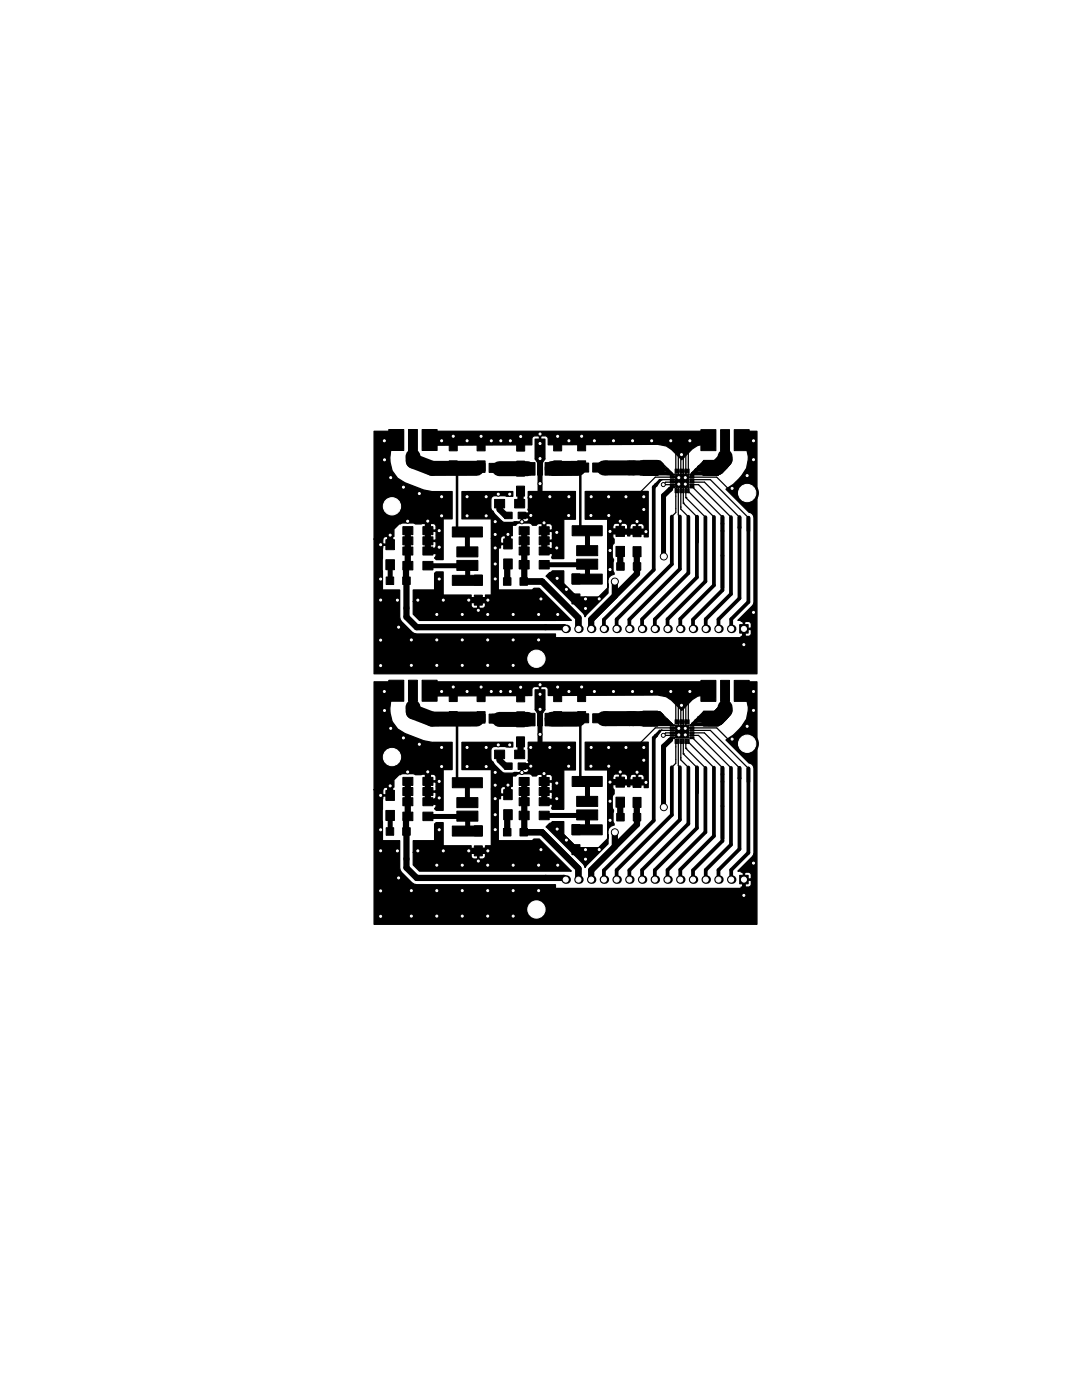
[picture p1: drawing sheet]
<svg xmlns="http://www.w3.org/2000/svg" width="216mm" height="279mm" viewBox="0 0 216 279" stroke-linecap="round" stroke-linejoin="round" font-family="sans-serif">
<g fill="#000" stroke="#000" stroke-width=".2">
<path d="M77.6 85.7h3v4.2h-3zM81.5 85.7h1.8v4.2h-1.8zM84.2 85.7h3v4.2h-3zM90.2 92.5h2v1.7h-2zM89.6 92h1.6v2h-1.6zM89.6 88h1.6v2h-1.6zM94.2 92.5h2v1.7h-2zM94.2 92.5h2.6v1.8h-2.6zM95.2 92h1.6v2h-1.6zM95.2 88h1.6v2h-1.6zM98.2 92.5h2v1.7h-2zM97.6 92.5h2.6v1.8h-2.6z"/>
<path d="M102.2 92.5h2v1.7h-2zM103.1 93h1.6v2h-1.6zM103.1 97h1.6v2h-1.6zM103.1 92h1.6v2h-1.6zM103.1 88h1.6v2h-1.6zM105.8 92.3h1v2.5h-1zM106.8 87.6h2v4h-2zM107.3 92.3h1v2.5h-1zM108.8 92.3h1v2.5h-1zM106.8 91.6h2l-.5 .7h-1zM110.5 92.5h2v1.7h-2zM110.5 92h1.6v2h-1.6z"/>
<path d="M110.5 88h1.6v2h-1.6zM114.5 92.5h2v1.7h-2zM115.3 92h1.6v2h-1.6zM115.3 88h1.6v2h-1.6zM114.9 92.4h2.6v1.8h-2.6zM118.3 92.4h2.6v1.8h-2.6zM128.3 91.9h3v3h-3zM133.7 94.6h.9v.3h-.9zM133.7 95.1h.9v.3h-.9zM133.7 95.6h.9v.3h-.9zM133.7 96.1h.9v.3h-.9zM133.7 96.6h.9v.3h-.9z"/>
<path d="M133.7 97.1h.9v.3h-.9zM134.7 93.6h.3v.9h-.3zM134.7 97.5h.3v.9h-.3zM135.2 93.6h.3v.9h-.3zM135.2 97.5h.3v.9h-.3zM135.7 93.6h.3v.9h-.3zM135.7 97.5h.3v.9h-.3zM134.8 94.7h1.3v1.3h-1.3zM134.8 96h1.3v1.3h-1.3zM136.2 93.6h.3v.9h-.3zM136.2 97.5h.3v.9h-.3zM136.7 93.6h.3v.9h-.3z"/>
<path d="M136.7 97.5h.3v.9h-.3zM137.2 93.6h.3v.9h-.3zM137.2 97.5h.3v.9h-.3zM136.1 94.7h1.3v1.3h-1.3zM136.1 96h1.3v1.3h-1.3zM137.6 97.1h.9v.3h-.9zM137.6 96.6h.9v.3h-.9zM137.6 96.1h.9v.3h-.9zM137.6 95.6h.9v.3h-.9zM137.6 95.1h.9v.3h-.9zM137.6 94.6h.9v.3h-.9zM139.9 85.7h3v4.2h-3z"/>
<path d="M140.4 91.9h3v3h-3zM143.8 85.7h1.8v4.2h-1.8zM146.5 85.7h3v4.2h-3zM77.1 115.2h1.5v1.5h-1.5zM77 111.7h1.7v2h-1.7zM77 107.7h1.7v2h-1.7zM80.4 112h2v1.7h-2zM80.4 115.2h1.5v1.5h-1.5zM80.4 107.1h2v1.6h-2zM80.4 109.2h2v1.6h-2zM80.4 105.1h2v1.6h-2zM84.4 112h2v1.7h-2z"/>
<path d="M84.4 107.1h2v1.6h-2zM84.4 109.2h2v1.6h-2zM84.4 105.1h2v1.6h-2zM90.3 105.2h6v2h-6zM90.3 114.8h6v2h-6zM94.6 114.8h1.6v2h-1.6zM94.6 118.8h1.6v2h-1.6zM91.2 111.8h4.2v2h-4.2zM91.2 109.1h4.2v2h-4.2zM98.7 99.7h2v1.7h-2zM100.5 115.3h1.5v1.5h-1.5zM100.7 102.2h1.5v1.3h-1.5z"/>
<path d="M100.5 111.6h1.7v2h-1.7zM100.5 107.6h1.7v2h-1.7zM102.7 99.7h2v1.7h-2zM103.6 107.1h2v1.6h-2zM103.6 109.2h2v1.6h-2zM103.6 111.9h2v1.7h-2zM103.6 105.1h2v1.6h-2zM103.4 102.2h1.5v1.3h-1.5zM103.8 115.3h1.5v1.5h-1.5zM107.6 107.1h2v1.6h-2zM107.6 109.2h2v1.6h-2zM107.6 111.9h2v1.7h-2z"/>
<path d="M107.6 105.1h2v1.6h-2zM114.1 114.5h1.6v2h-1.6zM114.1 118.5h1.6v2h-1.6zM114.2 104.9h6v2h-6zM114.2 114.6h6v2h-6zM115.1 111.6h4.2v2h-4.2zM115.1 108.9h4.2v2h-4.2zM123.1 112.3h1.5v1.5h-1.5zM122.9 109.1h1.7v2h-1.7zM122.9 105.1h1.7v2h-1.7zM126.4 112.3h1.5v1.5h-1.5zM126.3 109.1h1.6v2h-1.6z"/>
<path d="M126.3 105.1h1.6v2h-1.6zM77.6 135.8h3v4.1h-3zM81.5 135.8h1.8v4.1h-1.8zM84.2 135.8h3v4.1h-3zM139.9 135.8h3v4.2h-3zM143.8 135.8h1.8v4.2h-1.8zM146.5 135.8h3v4.2h-3zM147.6 124.7h1.7v1.7h-1.7zM77 157.7h1.7v2h-1.7zM80.4 155.1h2v1.6h-2zM80.4 159.2h2v1.6h-2zM80.4 157.2h2v1.6h-2z"/>
<path d="M84.4 155.1h2v1.6h-2zM84.4 159.2h2v1.6h-2zM84.4 157.2h2v1.6h-2zM90.2 142.6h2v1.7h-2zM90.3 155.2h6v2h-6zM89.6 142h1.6v2h-1.6zM89.6 138h1.6v2h-1.6zM94.2 142.6h2v1.7h-2zM94.2 142.5h2.6v1.8h-2.6zM95.2 142h1.6v2h-1.6zM95.2 138h1.6v2h-1.6zM98.2 142.6h2v1.7h-2z"/>
<path d="M98.7 149.7h2v1.7h-2zM97.6 142.5h2.6v1.8h-2.6zM102.2 142.6h2v1.7h-2zM100.7 152.3h1.5v1.3h-1.5zM100.5 157.6h1.7v2h-1.7zM102.7 149.7h2v1.7h-2zM103.1 143.1h1.6v2h-1.6zM103.1 147.1h1.6v2h-1.6zM103.6 155.2h2v1.6h-2zM103.6 157.2h2v1.6h-2zM103.1 142.1h1.6v2h-1.6zM103.1 138.1h1.6v2h-1.6z"/>
<path d="M103.4 152.3h1.5v1.3h-1.5zM105.8 142.4h1v2.5h-1zM106.8 137.7h2v4h-2zM107.3 142.4h1v2.5h-1zM107.6 155.2h2v1.6h-2zM107.6 157.2h2v1.6h-2zM108.8 142.4h1v2.5h-1zM106.8 141.6h2l-.5 .8h-1zM110.5 142.5h2v1.7h-2zM110.5 142h1.6v2h-1.6zM110.5 138h1.6v2h-1.6zM114.2 155h6v2h-6z"/>
<path d="M114.5 142.5h2v1.7h-2zM115.3 142h1.6v2h-1.6zM115.3 138h1.6v2h-1.6zM114.9 142.4h2.6v1.8h-2.6zM118.3 142.4h2.6v1.8h-2.6zM122.9 155.1h1.7v2h-1.7zM126.3 155.1h1.6v2h-1.6zM128.3 141.9h3v3h-3zM133.7 144.6h.9v.3h-.9zM133.7 145.1h.9v.3h-.9zM133.7 145.6h.9v.3h-.9zM133.7 146.1h.9v.3h-.9z"/>
<path d="M133.7 146.6h.9v.3h-.9zM133.7 147.1h.9v.3h-.9zM134.7 143.6h.3v.9h-.3zM134.7 147.5h.3v.9h-.3zM135.2 143.6h.3v.9h-.3zM135.2 147.5h.3v.9h-.3zM135.7 143.6h.3v.9h-.3zM135.7 147.5h.3v.9h-.3zM134.8 144.7h1.3v1.3h-1.3zM134.8 146h1.3v1.3h-1.3zM136.2 143.6h.3v.9h-.3zM136.2 147.5h.3v.9h-.3z"/>
<path d="M136.7 143.6h.3v.9h-.3zM136.7 147.5h.3v.9h-.3zM137.2 143.6h.3v.9h-.3zM137.2 147.5h.3v.9h-.3zM136.1 144.7h1.3v1.3h-1.3zM136.1 146h1.3v1.3h-1.3zM137.6 147.1h.9v.3h-.9zM137.6 146.6h.9v.3h-.9zM137.6 146.1h.9v.3h-.9zM137.6 145.6h.9v.3h-.9zM137.6 145.1h.9v.3h-.9zM137.6 144.6h.9v.3h-.9z"/>
<path d="M140.4 141.9h3v3h-3zM77.1 165.2h1.5v1.5h-1.5zM77 161.7h1.7v2h-1.7zM80.4 162.1h2v1.7h-2zM80.4 165.2h1.5v1.5h-1.5zM84.4 162.1h2v1.7h-2zM90.3 164.9h6v2h-6zM94.6 164.8h1.6v2h-1.6zM94.6 168.8h1.6v2h-1.6zM91.2 161.9h4.2v2h-4.2zM91.2 159.2h4.2v2h-4.2zM100.5 165.3h1.5v1.5h-1.5z"/>
<path d="M100.5 161.6h1.7v2h-1.7zM103.6 161.9h2v1.7h-2zM103.6 159.2h2v1.6h-2zM103.8 165.3h1.5v1.5h-1.5zM107.6 161.9h2v1.7h-2zM107.6 159.2h2v1.6h-2zM114.1 164.6h1.6v2h-1.6zM114.1 168.6h1.6v2h-1.6zM114.2 164.6h6v2h-6zM115.1 161.6h4.2v2h-4.2zM115.1 158.9h4.2v2h-4.2zM123.1 162.3h1.5v1.5h-1.5z"/>
<path d="M122.9 159.1h1.7v2h-1.7zM126.4 162.3h1.5v1.5h-1.5zM126.3 159.1h1.6v2h-1.6zM147.6 174.7h1.7v1.7h-1.7z"/>
<circle cx="76.7" cy="88" r=".4"/>
<circle cx="76.7" cy="91.8" r=".4"/>
<circle cx="78" cy="95.3" r=".4"/>
<circle cx="80.5" cy="97.2" r=".4"/>
<circle cx="83.7" cy="98.5" r=".4"/>
<circle cx="88.1" cy="99.1" r=".4"/>
<circle cx="88.1" cy="88" r=".4"/>
<circle cx="90.4" cy="87.1" r=".4"/>
<circle cx="93.2" cy="99.1" r=".4"/>
<circle cx="93.2" cy="88" r=".4"/>
<circle cx="96" cy="87.1" r=".4"/>
<circle cx="97" cy="99.1" r=".4"/>
<circle cx="98" cy="88" r=".4"/>
<circle cx="99.4" cy="98.6" r=".4"/>
<circle cx="99.9" cy="88" r=".4"/>
<circle cx="101.7" cy="98.6" r=".4"/>
<circle cx="101.8" cy="88" r=".4"/>
<circle cx="103.9" cy="87.1" r=".4"/>
<circle cx="105.9" cy="99.1" r=".4"/>
<circle cx="107.8" cy="96.5" r=".4"/>
<circle cx="107.8" cy="91.5" r=".4"/>
<circle cx="107.8" cy="86.6" r=".4"/>
<circle cx="107.8" cy="88.5" r=".4"/>
<circle cx="109.7" cy="99.1" r=".4"/>
<circle cx="111.3" cy="87.1" r=".4"/>
<circle cx="113.5" cy="99.1" r=".4"/>
<circle cx="113.5" cy="88" r=".4"/>
<circle cx="116.1" cy="87.1" r=".4"/>
<circle cx="118" cy="99.1" r=".4"/>
<circle cx="118.6" cy="88" r=".4"/>
<circle cx="121.4" cy="99.1" r=".4"/>
<circle cx="122.4" cy="88" r=".4"/>
<circle cx="124.9" cy="99.1" r=".4"/>
<circle cx="126.2" cy="88" r=".4"/>
<circle cx="128.5" cy="99.1" r=".4"/>
<circle cx="130" cy="88" r=".4"/>
<circle cx="132.4" cy="96.7" r=".4"/>
<circle cx="133.8" cy="88" r=".4"/>
<circle cx="135.4" cy="96.6" r=".4"/>
<circle cx="135.4" cy="95.3" r=".4"/>
<circle cx="136" cy="90.7" r=".4"/>
<circle cx="136.7" cy="96.6" r=".4"/>
<circle cx="136.7" cy="95.3" r=".4"/>
<circle cx="137.7" cy="88" r=".4"/>
<circle cx="146.1" cy="97.5" r=".4"/>
<circle cx="149.1" cy="98.4" r="2.25"/>
<circle cx="149.1" cy="94.9" r=".4"/>
<circle cx="150.4" cy="88" r=".4"/>
<circle cx="150.4" cy="91.7" r=".4"/>
<circle cx="75.9" cy="108.7" r=".4"/>
<circle cx="75.9" cy="115.6" r=".4"/>
<circle cx="75.9" cy="119.8" r=".4"/>
<circle cx="77.9" cy="106.8" r=".4"/>
<circle cx="78.2" cy="101" r="2.25"/>
<circle cx="79.3" cy="119.8" r=".4"/>
<circle cx="81.3" cy="104" r=".4"/>
<circle cx="83.4" cy="119.8" r=".4"/>
<circle cx="85.4" cy="104" r=".4"/>
<circle cx="87.6" cy="115.6" r=".4"/>
<circle cx="87.6" cy="105.9" r=".4"/>
<circle cx="87.6" cy="109.2" r=".4"/>
<circle cx="88.1" cy="102.9" r=".4"/>
<circle cx="88.5" cy="119.8" r=".4"/>
<circle cx="93.2" cy="102.9" r=".4"/>
<circle cx="93.5" cy="119.8" r=".4"/>
<circle cx="97" cy="102.9" r=".4"/>
<circle cx="97.3" cy="119.8" r=".4"/>
<circle cx="98.8" cy="109.4" r=".4"/>
<circle cx="98.8" cy="106.7" r=".4"/>
<circle cx="98.8" cy="112.6" r=".4"/>
<circle cx="98.8" cy="104.1" r=".4"/>
<circle cx="98.8" cy="115.5" r=".4"/>
<circle cx="101.4" cy="106.6" r=".4"/>
<circle cx="104.1" cy="104.1" r=".4"/>
<circle cx="105.9" cy="102.9" r=".4"/>
<circle cx="107.9" cy="119.5" r=".4"/>
<circle cx="108.6" cy="104.3" r=".4"/>
<circle cx="111.1" cy="109.4" r=".4"/>
<circle cx="111.1" cy="106.3" r=".4"/>
<circle cx="111.2" cy="115.4" r=".4"/>
<circle cx="113" cy="117.6" r=".4"/>
<circle cx="113.5" cy="102.9" r=".4"/>
<circle cx="116.8" cy="119.5" r=".4"/>
<circle cx="117.9" cy="102.9" r=".4"/>
<circle cx="119.6" cy="119.5" r=".4"/>
<circle cx="121.5" cy="102.9" r=".4"/>
<circle cx="121.7" cy="109.9" r=".4"/>
<circle cx="121.7" cy="106.1" r=".4"/>
<circle cx="121.7" cy="113.7" r=".4"/>
<circle cx="122.7" cy="116.1" r=".7"/>
<circle cx="123.8" cy="104" r=".4"/>
<circle cx="127.1" cy="104.1" r=".4"/>
<circle cx="128.5" cy="101.7" r=".4"/>
<circle cx="128.9" cy="106.1" r=".4"/>
<circle cx="132.5" cy="111.1" r=".7"/>
<circle cx="75.9" cy="127.8" r=".4"/>
<circle cx="75.9" cy="132.8" r=".4"/>
<circle cx="76.7" cy="138" r=".4"/>
<circle cx="79.5" cy="125.2" r=".4"/>
<circle cx="82.1" cy="127.7" r=".4"/>
<circle cx="82.1" cy="132.8" r=".4"/>
<circle cx="87.2" cy="132.8" r=".4"/>
<circle cx="87.2" cy="122.6" r=".4"/>
<circle cx="87.2" cy="127.7" r=".4"/>
<circle cx="88.1" cy="138" r=".4"/>
<circle cx="90.4" cy="137.1" r=".4"/>
<circle cx="92.2" cy="127.7" r=".4"/>
<circle cx="92.2" cy="132.8" r=".4"/>
<circle cx="92.2" cy="122.6" r=".4"/>
<circle cx="93.2" cy="138" r=".4"/>
<circle cx="95.4" cy="121.8" r=".4"/>
<circle cx="96" cy="137.1" r=".4"/>
<circle cx="97.3" cy="122.6" r=".4"/>
<circle cx="97.3" cy="132.8" r=".4"/>
<circle cx="97.3" cy="127.7" r=".4"/>
<circle cx="98" cy="138" r=".4"/>
<circle cx="99.9" cy="138" r=".4"/>
<circle cx="101.8" cy="138" r=".4"/>
<circle cx="102.4" cy="127.7" r=".4"/>
<circle cx="102.4" cy="132.8" r=".4"/>
<circle cx="102.4" cy="122.6" r=".4"/>
<circle cx="103.9" cy="137.2" r=".4"/>
<circle cx="107" cy="131.5" r="2.25"/>
<circle cx="107.5" cy="127.7" r=".4"/>
<circle cx="107.5" cy="122.6" r=".4"/>
<circle cx="107.8" cy="136.7" r=".4"/>
<circle cx="107.8" cy="138.6" r=".4"/>
<circle cx="111.3" cy="137.1" r=".4"/>
<circle cx="111.3" cy="122.6" r=".4"/>
<circle cx="113.5" cy="138" r=".4"/>
<circle cx="116.1" cy="137.1" r=".4"/>
<circle cx="116.8" cy="121.4" r=".4"/>
<circle cx="118.6" cy="138" r=".4"/>
<circle cx="122.4" cy="138" r=".4"/>
<circle cx="126.2" cy="138" r=".4"/>
<circle cx="130" cy="138" r=".4"/>
<circle cx="133.8" cy="138" r=".4"/>
<circle cx="137.7" cy="138" r=".4"/>
<circle cx="148.4" cy="128.7" r=".4"/>
<circle cx="150.4" cy="138" r=".4"/>
<circle cx="150.4" cy="122.2" r=".4"/>
<circle cx="75.9" cy="158.7" r=".4"/>
<circle cx="76.7" cy="141.8" r=".4"/>
<circle cx="77.9" cy="156.8" r=".4"/>
<circle cx="78" cy="145.4" r=".4"/>
<circle cx="78.2" cy="151.1" r="2.25"/>
<circle cx="80.5" cy="147.3" r=".4"/>
<circle cx="81.3" cy="154.1" r=".4"/>
<circle cx="83.7" cy="148.5" r=".4"/>
<circle cx="85.4" cy="154" r=".4"/>
<circle cx="87.6" cy="155.9" r=".4"/>
<circle cx="87.6" cy="159.2" r=".4"/>
<circle cx="88.1" cy="153" r=".4"/>
<circle cx="88.1" cy="149.2" r=".4"/>
<circle cx="93.2" cy="153" r=".4"/>
<circle cx="93.2" cy="149.2" r=".4"/>
<circle cx="97" cy="149.2" r=".4"/>
<circle cx="97" cy="153" r=".4"/>
<circle cx="98.8" cy="156.7" r=".4"/>
<circle cx="98.8" cy="159.4" r=".4"/>
<circle cx="98.8" cy="154.1" r=".4"/>
<circle cx="99.4" cy="148.7" r=".4"/>
<circle cx="101.4" cy="156.7" r=".4"/>
<circle cx="101.7" cy="148.7" r=".4"/>
<circle cx="104.1" cy="154.2" r=".4"/>
<circle cx="105.9" cy="149.2" r=".4"/>
<circle cx="105.9" cy="152.9" r=".4"/>
<circle cx="107.8" cy="146.6" r=".4"/>
<circle cx="107.8" cy="141.6" r=".4"/>
<circle cx="108.6" cy="154.4" r=".4"/>
<circle cx="109.7" cy="149.2" r=".4"/>
<circle cx="111.1" cy="159.4" r=".4"/>
<circle cx="111.1" cy="156.3" r=".4"/>
<circle cx="113.5" cy="152.9" r=".4"/>
<circle cx="113.5" cy="149.2" r=".4"/>
<circle cx="117.9" cy="152.9" r=".4"/>
<circle cx="118" cy="149.2" r=".4"/>
<circle cx="121.4" cy="149.2" r=".4"/>
<circle cx="121.5" cy="152.9" r=".4"/>
<circle cx="121.7" cy="159.9" r=".4"/>
<circle cx="121.7" cy="156.1" r=".4"/>
<circle cx="123.8" cy="154.1" r=".4"/>
<circle cx="124.9" cy="149.2" r=".4"/>
<circle cx="127.1" cy="154.1" r=".4"/>
<circle cx="128.5" cy="149.2" r=".4"/>
<circle cx="128.5" cy="151.7" r=".4"/>
<circle cx="128.9" cy="156.1" r=".4"/>
<circle cx="132.4" cy="146.8" r=".4"/>
<circle cx="135.4" cy="146.7" r=".4"/>
<circle cx="135.4" cy="145.4" r=".4"/>
<circle cx="136" cy="140.8" r=".4"/>
<circle cx="136.7" cy="146.7" r=".4"/>
<circle cx="136.7" cy="145.4" r=".4"/>
<circle cx="146.1" cy="147.5" r=".4"/>
<circle cx="149.1" cy="148.4" r="2.25"/>
<circle cx="149.1" cy="145" r=".4"/>
<circle cx="150.4" cy="141.8" r=".4"/>
<circle cx="75.9" cy="169.8" r=".4"/>
<circle cx="75.9" cy="177.8" r=".4"/>
<circle cx="75.9" cy="165.6" r=".4"/>
<circle cx="79.3" cy="169.8" r=".4"/>
<circle cx="79.5" cy="175.2" r=".4"/>
<circle cx="82.1" cy="177.7" r=".4"/>
<circle cx="83.4" cy="169.8" r=".4"/>
<circle cx="87.2" cy="172.7" r=".4"/>
<circle cx="87.2" cy="177.7" r=".4"/>
<circle cx="87.6" cy="165.6" r=".4"/>
<circle cx="88.5" cy="169.8" r=".4"/>
<circle cx="92.2" cy="177.7" r=".4"/>
<circle cx="92.2" cy="172.7" r=".4"/>
<circle cx="93.5" cy="169.8" r=".4"/>
<circle cx="95.4" cy="171.8" r=".4"/>
<circle cx="97.3" cy="177.7" r=".4"/>
<circle cx="97.3" cy="172.7" r=".4"/>
<circle cx="97.3" cy="169.8" r=".4"/>
<circle cx="98.8" cy="162.6" r=".4"/>
<circle cx="98.8" cy="165.6" r=".4"/>
<circle cx="102.4" cy="177.7" r=".4"/>
<circle cx="102.4" cy="172.7" r=".4"/>
<circle cx="107.5" cy="177.7" r=".4"/>
<circle cx="107.5" cy="172.7" r=".4"/>
<circle cx="107.9" cy="169.6" r=".4"/>
<circle cx="111.2" cy="165.5" r=".4"/>
<circle cx="111.3" cy="172.7" r=".4"/>
<circle cx="113" cy="167.7" r=".4"/>
<circle cx="116.8" cy="169.6" r=".4"/>
<circle cx="116.8" cy="171.5" r=".4"/>
<circle cx="119.6" cy="169.6" r=".4"/>
<circle cx="121.7" cy="163.7" r=".4"/>
<circle cx="122.7" cy="166.1" r=".7"/>
<circle cx="132.5" cy="161.1" r=".7"/>
<circle cx="148.4" cy="178.7" r=".4"/>
<circle cx="150.4" cy="172.3" r=".4"/>
<circle cx="75.9" cy="182.9" r=".4"/>
<circle cx="82.1" cy="182.8" r=".4"/>
<circle cx="87.2" cy="182.8" r=".4"/>
<circle cx="92.2" cy="182.8" r=".4"/>
<circle cx="97.3" cy="182.8" r=".4"/>
<circle cx="102.4" cy="182.8" r=".4"/>
<circle cx="107" cy="181.5" r="2.25"/>
</g>
<g fill="#000">
<circle cx="139.5" cy="93.3" r=".38"/>
<circle cx="112.9" cy="125.5" r=".85"/>
<circle cx="115.4" cy="125.5" r=".85"/>
<circle cx="118" cy="125.5" r=".85"/>
<circle cx="120.5" cy="125.5" r=".85"/>
<circle cx="123" cy="125.5" r=".85"/>
<circle cx="125.6" cy="125.5" r=".85"/>
<circle cx="128.1" cy="125.5" r=".85"/>
<circle cx="130.7" cy="125.5" r=".85"/>
<circle cx="133.2" cy="125.5" r=".85"/>
<circle cx="135.7" cy="125.5" r=".85"/>
<circle cx="138.3" cy="125.5" r=".85"/>
<circle cx="140.8" cy="125.5" r=".85"/>
<circle cx="143.4" cy="125.5" r=".85"/>
<circle cx="145.9" cy="125.5" r=".85"/>
<circle cx="139.5" cy="143.3" r=".38"/>
<circle cx="112.9" cy="175.5" r=".85"/>
<circle cx="115.4" cy="175.5" r=".85"/>
<circle cx="118" cy="175.5" r=".85"/>
<circle cx="120.5" cy="175.5" r=".85"/>
<circle cx="123" cy="175.5" r=".85"/>
<circle cx="125.6" cy="175.5" r=".85"/>
<circle cx="128.1" cy="175.5" r=".85"/>
<circle cx="130.7" cy="175.5" r=".85"/>
<circle cx="133.2" cy="175.5" r=".85"/>
<circle cx="135.7" cy="175.5" r=".85"/>
<circle cx="138.3" cy="175.5" r=".85"/>
<circle cx="140.8" cy="175.5" r=".85"/>
<circle cx="143.4" cy="175.5" r=".85"/>
<circle cx="145.9" cy="175.5" r=".85"/>
</g>
<path d="M94.2 93.5h.1M105.3 93.6h.1M110.2 93.5l.2 .2M115.3 105.6l.2 .3h1.7M115.7 105.6l1.5 1.5M94.2 143.5h.1M105.3 143.6h.1M110.2 143.5l.2 .2M115.3 155.7l.2 .3h1.7M115.7 155.6l1.5 1.5" fill="none" stroke="#000" stroke-width=".37"/>
<path d="M94.1 93.4l1 .1M105.3 93.5h.1M114.6 93.8l.1 .2M94.1 143.5h1M105.3 143.6h.1M114.6 143.9l.1 .1" fill="none" stroke="#000" stroke-width=".64"/>
<g fill="none" stroke="#000" stroke-width="3">
<path d="M82.4 91.1l.1 .9 3.7 1.5h8.9M99.6 93.5h5.7M115.4 93.5h-5.2M125.6 93.4h-5.1M125.7 93.4h5.4M131.1 93.4h-1.3M131.1 93.4h.1M144.1 92.4l-1 1h-1.7M144.7 91.1v.6l-1.6 1.6M82.4 141.1l.1 1 3.7 1.4h8.9M99.6 143.6h5.7M115.4 143.5h-5.2"/>
<path d="M125.6 143.4h-5.1M125.7 143.4h5.4M131.1 143.4h.1M131.1 143.4h-1.3M144.1 142.4l-1 1h-1.7M144.7 141.2v.6l-1.6 1.6"/>
</g>
<g fill="none" stroke="#000" stroke-width=".25">
<path d="M79.1 87.8l-.1 .1h-2.3M82.4 87.8v3.3M82.4 91.1h.1M85.7 87.8l.1 .1h3.6l1 1.1M90.4 93l.8 .4h4.3M93.2 87.9h1.7l1.1 1.1M95.1 93.5h1.5M95.1 93.5h.1M95.5 93.4l-.1 .1M95.5 93.4l-.4 .1M103.9 86.7v2.3M106.3 93.6h-2l-.4 .4"/>
<path d="M106.3 93.5h-7.8M107.8 87.9v12.7M107.8 91.6h-.1M107.8 87.9h.1M109.2 93.5l7.5 .1M111.3 86.7v2.3M111.3 93h-1.5l-.5 .6M113.6 88h1.5l1 1M126.4 93.4v.1l1.5-1.5h3.8l2.5 2.5v.2l-.4-.2M127.7 94.7h.3M130.9 96.8l-.1 .1M131.1 92l-1.3 1.4h-4.2"/>
<path d="M131.4 92l2.5 2.5h.3M131.9 95.7l-.8 1.3-.7 .2M131.9 95.7l-.2 .3M132 95.7h.1M132.5 98.9l1.7-1.7v.5l-1.6 1.5h-.2M132.8 96.2h2.2l.4 .4-3 .1zM133.8 97.6l-.1 .5M134 97.3h.2M134.1 95.7h-2.5v.2M134.8 88v6h2.5v-5.6M134.8 97.9v4.4l-.7 .8M135.3 97.9v4.9l.4 .3"/>
<path d="M135.3 95.2h-4.5l-3.3 3.3v2.1M135.4 89.9l-.1 5.3M135.8 97.9v3.7l1.6 1.5M135.9 89.9l-.1 5-.4 .4-.1-.1M136.3 97.9v2.5M136.4 89.9l-.1 5 .4 .4 .1-.1M136.8 99.3h.1M136.8 97.9v1.4M136.8 95.2h6.2l2.7 2.7M136.8 99.3l4 3.9M136.9 89.9l-.1 5.3M137.3 98.1l5.2 5.1"/>
<path d="M138 96.2h2.6l7 7M138 96.7h1.4l6.5 6.5M138 97.2h.2l6 6M138 95.7h3.7l7.6 7.6M138 94.7h.3M138 94.7h.1M141.4 87.8l-3.7 .1M143.1 93.4h-1.2M143.1 93.4h.1M144.7 87.8v3.9l-.4 .4v1.9M148 87.8l2.4 .1M95.4 105.7l-.5 .5h-1.6"/>
<path d="M101.4 112.5l-.2 .2M115.3 105.4l.5 .5h1.4M123.5 110.2v.1M136.3 100.4h.1M136.3 100.4l2.8 2.7M144.2 104.5h.1M149.3 105.9l.1 .1M149.4 105.8v.2M79.1 137.9l-.1 .1h-2.3M82.4 137.9v3.2M85.7 137.9l.1 .1h3.6l1 1M93.2 137.9h1.7l1.1 1.1"/>
<path d="M103.9 136.7v2.4M107.8 137.9v12.8M107.8 137.9h.1M111.3 136.7v2.3M113.6 138h1.5l1 1M134.8 138.1v6h2.5v-5.6M135.4 139.9l-.1 5.4M135.9 139.9l-.1 5.1-.4 .4-.1-.1M136.4 139.9l-.1 5.1 .4 .4 .1-.1M136.9 139.9l-.1 5.4M141.4 137.9l-3.7 .1M144.7 137.9v3.9l-.4 .3v2"/>
<path d="M148 137.9l2.4 .1M82.4 141.1h.1M90.4 143l.8 .4h4.3M95.1 143.5h1.5M95.1 143.5h.1M95.4 155.7l-.5 .5h-1.6M95.5 143.4l-.4 .1M95.5 143.4l-.1 .1M106.3 143.6h-2l-.4 .5M106.3 143.5l-7.8 .1M107.8 141.6h-.1M109.2 143.6h7.5"/>
<path d="M111.3 143h-1.5l-.5 .6M115.3 155.4l.5 .6h1.4M125.6 143.4h4.2l1.3-1.4h.6l2.5 2.5v.3l-2.8-2.8h-3.5l-1.5 1.6v-.2M127.7 144.8h.3M130.9 146.9h-.1M131.9 145.8l-.8 1.2-.7 .3M131.9 145.8l-.2 .2M132 145.8h.1M132.5 149l1.7-1.7v.4l-1.6 1.6h-.2M132.8 146.3h2.2l.4 .4-3 .1zM133.8 147.7l-.1 .4M133.9 144.6h.3"/>
<path d="M134 147.3h.2M134.1 145.8h-2.5v.1M134.8 148v4.3l-.7 .8M135.3 148v4.8l.4 .3M135.3 145.3h-4.5l-3.3 3.2v2.2M135.8 148v3.7l1.6 1.5M136.3 150.5h.1M136.3 148v2.5M136.3 150.5l2.8 2.7M136.8 149.3h.1M136.8 148v1.3M136.8 145.3h6.2l2.7 2.6"/>
<path d="M136.8 149.3l4 4M137.3 148.1l5.2 5.1M138 146.8h1.4l6.5 6.4M138 146.3h2.6l7 7M138 147.3h.2l6 5.9M138 145.8h3.7l7.6 7.6M138 144.8h.3M138 144.8h.1M143.1 143.4h-1.2M143.1 143.4h.1M144.2 154.5h.1M149.3 156h.1"/>
<path d="M149.4 155.8v.2M101.4 162.5l-.2 .2M123.5 160.2v.1"/>
</g>
<g fill="none" stroke="#000" stroke-width="1.3">
<path d="M103.9 98v2.3l-.2 .2M77.9 106.8v1.9M81 113.1v2.9M81.1 115.9v7.2l2 2.1h29.4l.4 .3M81.4 106v6.8M85.4 104v1.9M85.4 106v3.3M87.6 109.2l-.7 .8h-1.5M93.5 119.8h3.8M99.7 100.5v1.2l1.2 1.2h.5M101.2 112.7v3.3M101.6 105.9l-.2 .3v2.4"/>
<path d="M104.1 102.9h1.8M104.5 116.1h3.7l7.2 7.2v2.2v-2.2M104.6 106.3v9.6M108.6 106.3v3M111.1 109.4l-.6 .6h-1.9M111.2 115.4v.5l4.4 4.3h1.8M121.7 106.1h2.1M122.7 116.1v2.8M123.8 110.5v2.5M123.8 106.1h5.1M127.1 110.2v2.8M127.1 113.1v1.4l-9.1 9.1v1.9"/>
<path d="M132.4 111l.1 .1M77.9 156.8v1.9M81.4 156v6.8M85.4 154v1.9M85.4 156v3.3M87.6 159.2l-.7 .8h-1.5M99.7 150.6v1.1l1.2 1.2h.5M101.6 156l-.2 .3v2.3M103.9 148.1v2.3l-.2 .2M104.1 152.9h1.8M104.6 156.3v9.6M108.6 156.3v3"/>
<path d="M111.1 159.4l-.6 .6h-1.9M121.7 156.1h2.1M123.8 156.1h5.1M81 163.1v2.9M81.1 165.9v7.3l2 2h29.4l.4 .3M93.5 169.8h3.8M101.2 162.7v3.3M104.5 166.1h3.7l7.2 7.3v2.1v-2.2M111.2 165.5v.4l4.4 4.3h1.8M122.7 166.1v2.9M123.8 160.5v2.5M127.1 160.2v2.8"/>
<path d="M127.1 163.1v1.4l-9.1 9.2v1.8M132.4 161l.1 .1"/>
</g>
<g fill="none" stroke="#000" stroke-width="1">
<path d="M107.8 94.6v6.9l.8 .8v4M133.7 97.7l-1.3 1.2v12.1M77.9 112.8l-.1 3.2M81 116h.1M81.4 112.8l-.4 .3M93.3 112.8l-7.9 .1M93.3 106.2v3.9M93.3 112.8v3M101.4 112.5l-.2 .2M117.2 112.6l.1 .1h-8.8M117.2 107.1v2.7M117.2 112.6v3"/>
<path d="M117.2 115.6h.1M123.8 106.1h.1M127.1 106.1h.1M127.1 110.1v.1M115.1 123l.3 .3M93.3 156.2v4M107.8 144.6v6.9l.8 .8v4M117.2 157.1v2.8M123.8 156.1h.1M127.1 156.1h.1M133.7 147.7l-1.3 1.2v12.1M77.9 162.8l-.1 3.2"/>
<path d="M81 166h.1M81.4 162.8l-.4 .3M93.3 162.9h-7.9M93.3 162.9v3M101.4 162.5l-.2 .2M115.1 173l.3 .3M117.2 162.6l.1 .1h-8.8M117.2 162.6v3M117.2 165.6h.1M127.1 160.1v.1"/>
</g>
<g fill="none" stroke="#000" stroke-width=".75">
<path d="M127.9 94.5h5.9M128.4 94l5.4 .5M128.7 93.7h4.3l.8 .8M130.9 96.8l-.5 .4v16.5l-9.9 10v1.8M139 93.8h1.6v.3M139.5 93.3h.1M139.5 93.3l.1 .1h.5v.4M141.4 93.4l-1.1 1.1M144.1 92.4v1l-1.1 1.1h-4.8l2.3-2.2h1.6v1.1M134.1 103.1v9.5l-11.1 11v1.9M135.7 103.1v10.5l-10.1 10v1.9M137.4 103.1v11.3l-9.3 9.2v1.9"/>
<path d="M139.1 103.1v12.1l-8.4 8.4v1.9M140.8 103.2v12.8l-7.6 7.6v1.9M142.5 103.2v13.6l-6.8 6.7v2M144.2 103.2v14.6l-5.9 5.9v1.8M145.9 103.2v15.3l-5.1 5.1v1.9M147.6 103.2v16.2l-4.2 4.2v1.9M149.3 103.3v16.8l-3.4 3.5v1.9M148.4 125.5v3.2M127.9 144.5h5.9M128.4 144.1l5.4 .4M128.7 143.7h4.3l.8 .8M130.9 146.9l-.5 .4v16.5l-9.9 9.9v1.8"/>
<path d="M134.1 153.1v9.5l-11.1 11.1v1.8M135.7 153.1v10.5l-10.1 10.1v1.8M137.4 153.2v11.2l-9.3 9.2v1.9M139 143.8h1.6v.4M139.1 153.2v12.1l-8.4 8.4v1.8M139.5 143.3h.1M139.5 143.3l.1 .2h.5v.3M140.8 153.3v12.8l-7.6 7.5v1.9M141.4 143.4l-1.1 1.1M142.5 153.2v13.6l-6.8 6.8v1.9M144.1 142.4v1.1l-1.1 1h-4.8l2.3-2.2h1.6v1.1M144.2 153.2v14.6l-5.9 5.9v1.8"/>
<path d="M145.9 153.2v15.4l-5.1 5v1.9M147.6 153.3v16.1l-4.2 4.2v1.9M149.3 153.4v16.8l-3.4 3.4v1.9M148.4 175.5v3.2"/>
</g>
<g fill="none" stroke="#000" stroke-width=".5">
<path d="M91.2 93.4v13.2l.4-.4h3.9M115.8 93.4v11.7l.9 .8M131.7 95.9l-.9 .8v.2M95.6 106l-.2 .2M95.6 105.8l-.3 .4M95.6 105.8l-.4 .4M115.1 105.9h2.1M115.7 105.2l.7 .7M115.8 105.9l-.1 .2M91.2 143.4v13.2l.4-.4h3.9M95.6 155.8l-.4 .4M95.6 155.9l-.3 .3"/>
<path d="M95.6 156l-.2 .2M115.1 156h2.1M115.7 155.3l.7 .7M115.8 143.4v11.7l.9 .9M115.8 156l-.1 .1M131.7 145.9l-.9 .9v.1"/>
</g>
<path d="M74.6 86.1h5.8v3.4l-2.4 .4-.2 2.4 .5 1.7a4.5 4.5 0 0 0 2.5 2.4l3.7 1.4 1.7 .3h4v5.4h-1.6l-.2 .2v8h-1.4l-.3-.4 .3-.4v-.6l-.3-.2v-.2h-1.5l.1-1.8h.2v1.7h1.4l.1-.1v-1.5l-.1-.1h-1.7l.1-2.1h.2v1.8h1.4l.1-.1v-1.5l-.1-.2h-1.7l.1-1.4h.2v1.2h1.4l.1-.2-.1-.9-.4-.2h-.8l-.2 .1-.4-.1h-.8a2.13 2.13 0 0 1-1.9-.1h-2l-.8 .2-1 1v1.5h-.5l-.1 .1v1.6h-1.5l-.1 .2-.1 4.7v4h3.5l.1 6 .2 .4 2.5 2.3 .5 .1h27.7v.6l.2 .2h36.8l.1-.3 .4-.2v-1.2h.3v1.2l.1 .2 1-.1 .2-.4v-.7l-.1-.2h-1.5v-1.4h.3v1.2h1.2l.1-.2v-.7l-.2-.4-1-.1-.4 .2-.4-.2-.1-.2h-.6l2.9-2.9 .3-.8v-16.8a1.07 1.07 0 0 0-.9-1.1l-4.6-4.6a9.4 9.4 0 0 0 3.1-2.7 4.5 4.5 0 0 0 1.3-3.1v-.7l-.3-1.3-2.4-.3v-3.4h4.4v48.4h-76.4v-26.9h1.8v.8l.1 .2h1.2v-1.4l-.1-.1-1 .1-.2 .4h-1.8zM84.3 86.1h58.4v3l-2.8-.3-.7 .1-1.1 .7-2.1 2.1-2-2a3.8 3.8 0 0 0-2.7-1l-21.9 .1-.1-1.5-.4-.3h-.9l-.1 .1v1.7h-.3v-1.7l-.1-.1h-.9l-.5 .5v1.3l-18.9 .1-2.9 .2zM92.2 98.1h10.1v.9l-3.6-.1a.74 .74 0 0 0-.8 .8l.1 1.9 .7 1 1.7 1.6h3.5l.1-.2v-1h.3v1l.1 .2h.6l.4-.3 .1-.7-.1-.2h-1.4v-.3h1.4l.1-.1v-.5l-.2-.4 .1-.3v-3.3h9.4v5.5h-2.2l-.1 .2v7.7h-2.3l-.1-.3 .1-1-.1-.3h-1.7l.1-1.8h.2v1.7h1.4l.1-.1v-1.5l-.1-.1h-1.7l.1-2h.2v1.7h1.4l.1-.2v-1.4l-.1-.1h-1.7l.1-1.5h.2v1.2h1.4l.1-.2v-.6l-.5-.5h-.8l-.2 .1-.4-.1h-.8a1.28 1.28 0 0 1-1.2 .3l-.4-.4h-.3h-2l-.5 .2-.2 .2-.6 .1-.1 2h-.6l-.1 .2v1.6h-1.5l-.1 .1v.6h-.5v8.3h6.8l.3-.3h1.1l6.4 6.4h-30.3l-1.2-1.2v-2.5h11.5l.1 1 .4 .3h.7l.1-.2v-1.3h.3v1.3l.1 .2 .9-.1 .3-.4v-.8l-.2-.2h-2.5l-.2 .2h-11.5v-2.4h4.2v-3.3l.3-.3h1.4l.1 4.6 5.5 .1v.7l.2 .1h2.5l.2-.1v-.7l1.1-.1v-11.3h1.9v.9l.1 .1h1.2v-1.3l-.1-.2h-.7l-.5 .5h-1.9v-3.8l-5.8-.1zM116.8 98.1h12.5v9h-.8v-.7l-.1-.2h-2.6l-.1 .2v.6h-.5v-.7l-.1-.1h-2.7l-.1 .1v.9l.2 .4v.8l-.3 .7v2l.2 .5-.1 2.2 .2 .8a1.4 1.4 0 0 0-1.2 1.9v1.9l-4.6 4.7-.3-.7-7.4-7.4 1.2-1.1h2.3v2.6l2.6 2.6h4.3l1.8-1.8v-12.4h1.1v.9l.1 .1h1.2v-1.3h.3v1.3h1.2l.1-.1v-.8h.5v.8l.1 .2h1.2v-1.4h.2v1.4h1.2l.1-.2v-.8l-.5-.5h-.6l-.2 .1-1-.1-.5 .5h-.5l-.1-.3-.4-.3h-.7l-.1 .2-1.1-.2-.5 .5h-1.1v-1.3h-4.4zM74.6 136.1h5.8v3.5l-2.4 .3-.2 2.4 .5 1.8a4.5 4.5 0 0 0 2.5 2.3l3.7 1.4 1.7 .3h4v5.5h-1.6l-.2 .1v8h-1.4l-.3-.3 .3-.5v-.6l-.3-.2v-.1l-1.5-.1 .1-1.8h.2v1.8h1.4l.1-.2v-1.4l-.1-.2h-1.7l.1-2h.2v1.7h1.4l.1-.1v-1.5l-.1-.1h-1.7l.1-1.4h.2v1.1h1.4l.1-.1-.1-.9-.4-.3h-.8l-.2 .2-.4-.2h-.8a2.14 2.14 0 0 1-1.9-.1h-2l-.8 .2-1 1.1v1.4h-.5l-.1 .2v1.6h-1.5l-.1 .1-.1 4.7v4l3.5 .1 .1 5.9 .2 .4 2.5 2.4 .5 .1h27.7v.6l.2 .1h36.8l.1-.3 .4-.1v-1.2h.3v1.2l.1 .1 1-.1 .2-.4v-.7l-.1-.1h-1.5v-1.5h.3v1.2h1.2l.1-.1v-.7l-.2-.4-1-.1-.4 .1-.4-.1-.1-.2-.6-.1 2.9-2.8 .3-.8v-16.8a1.07 1.07 0 0 0-.9-1.1l-4.6-4.6a9.4 9.4 0 0 0 3.1-2.7 4.5 4.5 0 0 0 1.3-3.2v-.6l-.3-1.4-2.4-.2v-3.5h4.4v48.4h-76.4v-26.9h1.8v.9l.1 .1h1.2v-1.3l-.1-.2-1 .1-.2 .4h-1.8zM84.3 136.1h58.4v3l-2.8-.3-.7 .1-1.1 .7-2.1 2.2-2-2a3.8 3.8 0 0 0-2.7-1.1l-21.9 .1-.1-1.5-.4-.3h-.9l-.1 .2v1.6h-.3v-1.6l-.1-.2h-.9l-.5 .5v1.3l-18.9 .1-2.9 .3zM92.2 148.1h10.1v1l-3.6-.1a.74 .74 0 0 0-.8 .7l.1 2 .7 1 1.7 1.5h3.5l.1-.2v-1h.3v1l.1 .2h.6l.4-.3 .1-.7-.1-.2h-1.4v-.2h1.4l.1-.2v-.5l-.2-.3 .1-.4v-3.3h9.4v5.6h-2.2l-.1 .1v7.7h-2.3l-.1-.3 .1-.9-.1-.3-1.7-.1 .1-1.8h.2v1.8h1.4l.1-.2v-1.4l-.1-.2h-1.7l.1-2h.2v1.7h1.4l.1-.1v-1.5l-.1-.1h-1.7l.1-1.4h.2v1.1h1.4l.1-.1v-.7l-.5-.5h-.8l-.2 .2-.4-.2h-.8a1.28 1.28 0 0 1-1.2 .4l-.4-.4-.3-.1h-2l-.5 .2-.2 .3h-.6l-.1 2.1h-.6l-.1 .1v1.6h-1.5l-.1 .2v.5l-.5 .1v8.2l6.8 .1 .3-.4h1.1l6.4 6.4-30.3 .1-1.2-1.3v-2.5h11.5l.1 1.1 .4 .2h.7l.1-.1v-1.4h.3v1.4l.1 .1 .9-.1 .3-.4v-.8l-.2-.2h-2.5l-.2 .2h-11.5v-2.3l4.2-.1v-3.3l.3-.2h1.4l.1 4.6h5.5v.7l.2 .2h2.5l.2-.2v-.7l1.1-.1v-11.2h1.9v.8l.1 .2h1.2v-1.4l-.1-.1h-.7l-.5 .5h-1.9v-3.9h-5.8zM116.8 148.1h12.5v9.1h-.8v-.8l-.1-.1h-2.6l-.1 .1v.6h-.5v-.6l-.1-.2h-2.7l-.1 .2v.8l.2 .4v.9l-.3 .6v2l.2 .5-.1 2.2 .2 .9a1.4 1.4 0 0 0-1.2 1.9v1.8l-4.6 4.7-.3-.7-7.4-7.4 1.2-1h2.3v2.5l2.6 2.6 4.3 .1 1.8-1.9v-12.3h1.1v.8l.1 .2h1.2v-1.4h.3v1.4h1.2l.1-.2v-.8h.5v.9l.1 .1h1.2v-1.3h.2v1.3h1.2l.1-.1v-.9l-.5-.5h-.6l-.2 .2-1-.2-.5 .5h-.5l-.1-.3-.4-.2h-.7l-.1 .1-1.1-.1-.5 .5h-1.1v-1.3h-4.4z" fill="#000" stroke="#000" stroke-width=".25"/>
<g fill="#fff" stroke="#fff" stroke-width=".2">
<circle cx="136.7" cy="146.7" r=".2"/>
<circle cx="135.4" cy="146.7" r=".2"/>
<circle cx="136.7" cy="145.4" r=".2"/>
<circle cx="135.4" cy="145.4" r=".2"/>
<circle cx="132.4" cy="146.8" r=".2"/>
<circle cx="148.4" cy="178.7" r=".2"/>
<circle cx="148.4" cy="128.7" r=".2"/>
<circle cx="132.4" cy="96.7" r=".2"/>
<circle cx="135.4" cy="95.3" r=".2"/>
<circle cx="136.7" cy="95.3" r=".2"/>
<circle cx="135.4" cy="96.6" r=".2"/>
<circle cx="136.7" cy="96.6" r=".2"/>
<circle cx="132.5" cy="161.1" r=".5"/>
<circle cx="122.7" cy="166.1" r=".5"/>
<circle cx="122.7" cy="116.1" r=".5"/>
<circle cx="132.5" cy="111.1" r=".5"/>
<circle cx="148.4" cy="175.5" r=".5"/>
<circle cx="145.9" cy="175.5" r=".5"/>
<circle cx="143.4" cy="175.5" r=".5"/>
<circle cx="140.8" cy="175.5" r=".5"/>
<circle cx="138.3" cy="175.5" r=".5"/>
<circle cx="135.7" cy="175.5" r=".5"/>
<circle cx="133.2" cy="175.5" r=".5"/>
<circle cx="130.7" cy="175.5" r=".5"/>
<circle cx="128.1" cy="175.5" r=".5"/>
<circle cx="125.6" cy="175.5" r=".5"/>
<circle cx="123" cy="175.5" r=".5"/>
<circle cx="120.5" cy="175.5" r=".5"/>
<circle cx="118" cy="175.5" r=".5"/>
<circle cx="115.4" cy="175.5" r=".5"/>
<circle cx="112.9" cy="175.5" r=".5"/>
<circle cx="101.7" cy="148.7" r=".2"/>
<circle cx="77.9" cy="156.8" r=".2"/>
<circle cx="101.4" cy="156.7" r=".2"/>
<circle cx="88.1" cy="149.2" r=".2"/>
<circle cx="116.8" cy="169.6" r=".2"/>
<circle cx="121.4" cy="149.2" r=".2"/>
<circle cx="97.3" cy="169.8" r=".2"/>
<circle cx="107.5" cy="172.7" r=".2"/>
<circle cx="97.3" cy="177.7" r=".2"/>
<circle cx="113.5" cy="149.2" r=".2"/>
<circle cx="79.5" cy="175.2" r=".2"/>
<circle cx="97" cy="149.2" r=".2"/>
<circle cx="105.9" cy="149.2" r=".2"/>
<circle cx="118" cy="149.2" r=".2"/>
<circle cx="111.1" cy="156.3" r=".2"/>
<circle cx="92.2" cy="177.7" r=".2"/>
<circle cx="107.5" cy="177.7" r=".2"/>
<circle cx="111.2" cy="165.5" r=".2"/>
<circle cx="93.5" cy="169.8" r=".2"/>
<circle cx="107.9" cy="169.6" r=".2"/>
<circle cx="83.4" cy="169.8" r=".2"/>
<circle cx="93.2" cy="149.2" r=".2"/>
<circle cx="109.7" cy="149.2" r=".2"/>
<circle cx="80.5" cy="147.3" r=".2"/>
<circle cx="103.9" cy="137.2" r=".2"/>
<circle cx="98" cy="138" r=".2"/>
<circle cx="107.8" cy="141.6" r=".2"/>
<circle cx="107.8" cy="136.7" r=".2"/>
<circle cx="150.4" cy="138" r=".2"/>
<circle cx="118.6" cy="138" r=".2"/>
<circle cx="150.4" cy="141.8" r=".2"/>
<circle cx="137.7" cy="138" r=".2"/>
<circle cx="126.2" cy="138" r=".2"/>
<circle cx="113.5" cy="138" r=".2"/>
<circle cx="136" cy="140.8" r=".2"/>
<circle cx="122.4" cy="138" r=".2"/>
<circle cx="124.9" cy="149.2" r=".2"/>
<circle cx="133.8" cy="138" r=".2"/>
<circle cx="130" cy="138" r=".2"/>
<circle cx="149.1" cy="145" r=".2"/>
<circle cx="76.7" cy="138" r=".2"/>
<circle cx="93.2" cy="138" r=".2"/>
<circle cx="111.3" cy="137.1" r=".2"/>
<circle cx="108.6" cy="154.4" r=".2"/>
<circle cx="101.8" cy="138" r=".2"/>
<circle cx="78" cy="145.4" r=".2"/>
<circle cx="88.1" cy="138" r=".2"/>
<circle cx="85.4" cy="154" r=".2"/>
<circle cx="107" cy="181.5" r="1.72"/>
<circle cx="78.2" cy="151.1" r="1.72"/>
<circle cx="149.1" cy="148.4" r="1.72"/>
<circle cx="99.9" cy="138" r=".2"/>
<circle cx="121.7" cy="156.1" r=".2"/>
<circle cx="111.1" cy="159.4" r=".2"/>
<circle cx="128.5" cy="149.2" r=".2"/>
<circle cx="105.9" cy="152.9" r=".2"/>
<circle cx="87.6" cy="159.2" r=".2"/>
<circle cx="83.7" cy="148.5" r=".2"/>
<circle cx="146.1" cy="147.5" r=".2"/>
<circle cx="98.8" cy="156.7" r=".2"/>
<circle cx="99.4" cy="148.7" r=".2"/>
<circle cx="87.6" cy="155.9" r=".2"/>
<circle cx="88.5" cy="169.8" r=".2"/>
<circle cx="87.6" cy="165.6" r=".2"/>
<circle cx="127.1" cy="154.1" r=".2"/>
<circle cx="128.9" cy="156.1" r=".2"/>
<circle cx="88.1" cy="153" r=".2"/>
<circle cx="79.3" cy="169.8" r=".2"/>
<circle cx="116.1" cy="137.1" r=".2"/>
<circle cx="96" cy="137.1" r=".2"/>
<circle cx="76.7" cy="141.8" r=".2"/>
<circle cx="90.4" cy="137.1" r=".2"/>
<circle cx="123.8" cy="154.1" r=".2"/>
<circle cx="95.4" cy="171.8" r=".2"/>
<circle cx="75.9" cy="158.7" r=".2"/>
<circle cx="113" cy="167.7" r=".2"/>
<circle cx="116.8" cy="171.5" r=".2"/>
<circle cx="104.1" cy="154.2" r=".2"/>
<circle cx="97" cy="153" r=".2"/>
<circle cx="93.2" cy="153" r=".2"/>
<circle cx="98.8" cy="154.1" r=".2"/>
<circle cx="98.8" cy="165.6" r=".2"/>
<circle cx="150.4" cy="172.3" r=".2"/>
<circle cx="98.8" cy="162.6" r=".2"/>
<circle cx="121.7" cy="159.9" r=".2"/>
<circle cx="113.5" cy="152.9" r=".2"/>
<circle cx="81.3" cy="154.1" r=".2"/>
<circle cx="121.5" cy="152.9" r=".2"/>
<circle cx="87.2" cy="172.7" r=".2"/>
<circle cx="117.9" cy="152.9" r=".2"/>
<circle cx="121.7" cy="163.7" r=".2"/>
<circle cx="97.3" cy="172.7" r=".2"/>
<circle cx="119.6" cy="169.6" r=".2"/>
<circle cx="98.8" cy="159.4" r=".2"/>
<circle cx="128.5" cy="151.7" r=".2"/>
<circle cx="102.4" cy="182.8" r=".2"/>
<circle cx="92.2" cy="182.8" r=".2"/>
<circle cx="87.2" cy="182.8" r=".2"/>
<circle cx="82.1" cy="182.8" r=".2"/>
<circle cx="82.1" cy="177.7" r=".2"/>
<circle cx="87.2" cy="177.7" r=".2"/>
<circle cx="102.4" cy="177.7" r=".2"/>
<circle cx="97.3" cy="182.8" r=".2"/>
<circle cx="75.9" cy="169.8" r=".2"/>
<circle cx="75.9" cy="165.6" r=".2"/>
<circle cx="75.9" cy="177.8" r=".2"/>
<circle cx="75.9" cy="182.9" r=".2"/>
<circle cx="111.3" cy="172.7" r=".2"/>
<circle cx="102.4" cy="172.7" r=".2"/>
<circle cx="92.2" cy="172.7" r=".2"/>
<circle cx="107.8" cy="146.6" r=".2"/>
<circle cx="107.8" cy="138.6" r=".2"/>
<circle cx="107.8" cy="88.5" r=".2"/>
<circle cx="107.8" cy="96.5" r=".2"/>
<circle cx="92.2" cy="122.6" r=".2"/>
<circle cx="102.4" cy="122.6" r=".2"/>
<circle cx="111.3" cy="122.6" r=".2"/>
<circle cx="75.9" cy="132.8" r=".2"/>
<circle cx="75.9" cy="127.8" r=".2"/>
<circle cx="75.9" cy="115.6" r=".2"/>
<circle cx="75.9" cy="119.8" r=".2"/>
<circle cx="97.3" cy="132.8" r=".2"/>
<circle cx="102.4" cy="127.7" r=".2"/>
<circle cx="87.2" cy="127.7" r=".2"/>
<circle cx="82.1" cy="127.7" r=".2"/>
<circle cx="82.1" cy="132.8" r=".2"/>
<circle cx="87.2" cy="132.8" r=".2"/>
<circle cx="92.2" cy="132.8" r=".2"/>
<circle cx="102.4" cy="132.8" r=".2"/>
<circle cx="128.5" cy="101.7" r=".2"/>
<circle cx="98.8" cy="109.4" r=".2"/>
<circle cx="119.6" cy="119.5" r=".2"/>
<circle cx="97.3" cy="122.6" r=".2"/>
<circle cx="121.7" cy="113.7" r=".2"/>
<circle cx="117.9" cy="102.9" r=".2"/>
<circle cx="87.2" cy="122.6" r=".2"/>
<circle cx="121.5" cy="102.9" r=".2"/>
<circle cx="81.3" cy="104" r=".2"/>
<circle cx="113.5" cy="102.9" r=".2"/>
<circle cx="121.7" cy="109.9" r=".2"/>
<circle cx="98.8" cy="112.6" r=".2"/>
<circle cx="150.4" cy="122.2" r=".2"/>
<circle cx="98.8" cy="115.5" r=".2"/>
<circle cx="98.8" cy="104.1" r=".2"/>
<circle cx="93.2" cy="102.9" r=".2"/>
<circle cx="97" cy="102.9" r=".2"/>
<circle cx="104.1" cy="104.1" r=".2"/>
<circle cx="116.8" cy="121.4" r=".2"/>
<circle cx="113" cy="117.6" r=".2"/>
<circle cx="75.9" cy="108.7" r=".2"/>
<circle cx="95.4" cy="121.8" r=".2"/>
<circle cx="123.8" cy="104" r=".2"/>
<circle cx="90.4" cy="87.1" r=".2"/>
<circle cx="76.7" cy="91.8" r=".2"/>
<circle cx="96" cy="87.1" r=".2"/>
<circle cx="116.1" cy="87.1" r=".2"/>
<circle cx="79.3" cy="119.8" r=".2"/>
<circle cx="88.1" cy="102.9" r=".2"/>
<circle cx="128.9" cy="106.1" r=".2"/>
<circle cx="127.1" cy="104.1" r=".2"/>
<circle cx="87.6" cy="115.6" r=".2"/>
<circle cx="88.5" cy="119.8" r=".2"/>
<circle cx="87.6" cy="105.9" r=".2"/>
<circle cx="99.4" cy="98.6" r=".2"/>
<circle cx="98.8" cy="106.7" r=".2"/>
<circle cx="146.1" cy="97.5" r=".2"/>
<circle cx="83.7" cy="98.5" r=".2"/>
<circle cx="87.6" cy="109.2" r=".2"/>
<circle cx="105.9" cy="102.9" r=".2"/>
<circle cx="128.5" cy="99.1" r=".2"/>
<circle cx="111.1" cy="109.4" r=".2"/>
<circle cx="121.7" cy="106.1" r=".2"/>
<circle cx="99.9" cy="88" r=".2"/>
<circle cx="149.1" cy="98.4" r="1.72"/>
<circle cx="78.2" cy="101" r="1.72"/>
<circle cx="107" cy="131.5" r="1.72"/>
<circle cx="85.4" cy="104" r=".2"/>
<circle cx="88.1" cy="88" r=".2"/>
<circle cx="78" cy="95.3" r=".2"/>
<circle cx="101.8" cy="88" r=".2"/>
<circle cx="108.6" cy="104.3" r=".2"/>
<circle cx="111.3" cy="87.1" r=".2"/>
<circle cx="93.2" cy="88" r=".2"/>
<circle cx="76.7" cy="88" r=".2"/>
<circle cx="149.1" cy="94.9" r=".2"/>
<circle cx="130" cy="88" r=".2"/>
<circle cx="133.8" cy="88" r=".2"/>
<circle cx="124.9" cy="99.1" r=".2"/>
<circle cx="122.4" cy="88" r=".2"/>
<circle cx="136" cy="90.7" r=".2"/>
<circle cx="113.5" cy="88" r=".2"/>
<circle cx="126.2" cy="88" r=".2"/>
<circle cx="137.7" cy="88" r=".2"/>
<circle cx="150.4" cy="91.7" r=".2"/>
<circle cx="118.6" cy="88" r=".2"/>
<circle cx="150.4" cy="88" r=".2"/>
<circle cx="107.8" cy="86.6" r=".2"/>
<circle cx="107.8" cy="91.5" r=".2"/>
<circle cx="98" cy="88" r=".2"/>
<circle cx="103.9" cy="87.1" r=".2"/>
<circle cx="80.5" cy="97.2" r=".2"/>
<circle cx="109.7" cy="99.1" r=".2"/>
<circle cx="93.2" cy="99.1" r=".2"/>
<circle cx="83.4" cy="119.8" r=".2"/>
<circle cx="107.9" cy="119.5" r=".2"/>
<circle cx="93.5" cy="119.8" r=".2"/>
<circle cx="111.2" cy="115.4" r=".2"/>
<circle cx="107.5" cy="127.7" r=".2"/>
<circle cx="92.2" cy="127.7" r=".2"/>
<circle cx="111.1" cy="106.3" r=".2"/>
<circle cx="118" cy="99.1" r=".2"/>
<circle cx="105.9" cy="99.1" r=".2"/>
<circle cx="97" cy="99.1" r=".2"/>
<circle cx="79.5" cy="125.2" r=".2"/>
<circle cx="113.5" cy="99.1" r=".2"/>
<circle cx="97.3" cy="127.7" r=".2"/>
<circle cx="107.5" cy="122.6" r=".2"/>
<circle cx="97.3" cy="119.8" r=".2"/>
<circle cx="121.4" cy="99.1" r=".2"/>
<circle cx="116.8" cy="119.5" r=".2"/>
<circle cx="88.1" cy="99.1" r=".2"/>
<circle cx="101.4" cy="106.6" r=".2"/>
<circle cx="77.9" cy="106.8" r=".2"/>
<circle cx="101.7" cy="98.6" r=".2"/>
<circle cx="148.4" cy="125.5" r=".5"/>
<circle cx="145.9" cy="125.5" r=".5"/>
<circle cx="143.4" cy="125.5" r=".5"/>
<circle cx="140.8" cy="125.5" r=".5"/>
<circle cx="138.3" cy="125.5" r=".5"/>
<circle cx="135.7" cy="125.5" r=".5"/>
<circle cx="133.2" cy="125.5" r=".5"/>
<circle cx="130.7" cy="125.5" r=".5"/>
<circle cx="128.1" cy="125.5" r=".5"/>
<circle cx="125.6" cy="125.5" r=".5"/>
<circle cx="123" cy="125.5" r=".5"/>
<circle cx="120.5" cy="125.5" r=".5"/>
<circle cx="118" cy="125.5" r=".5"/>
<circle cx="115.4" cy="125.5" r=".5"/>
<circle cx="112.9" cy="125.5" r=".5"/>
</g>
</svg>
